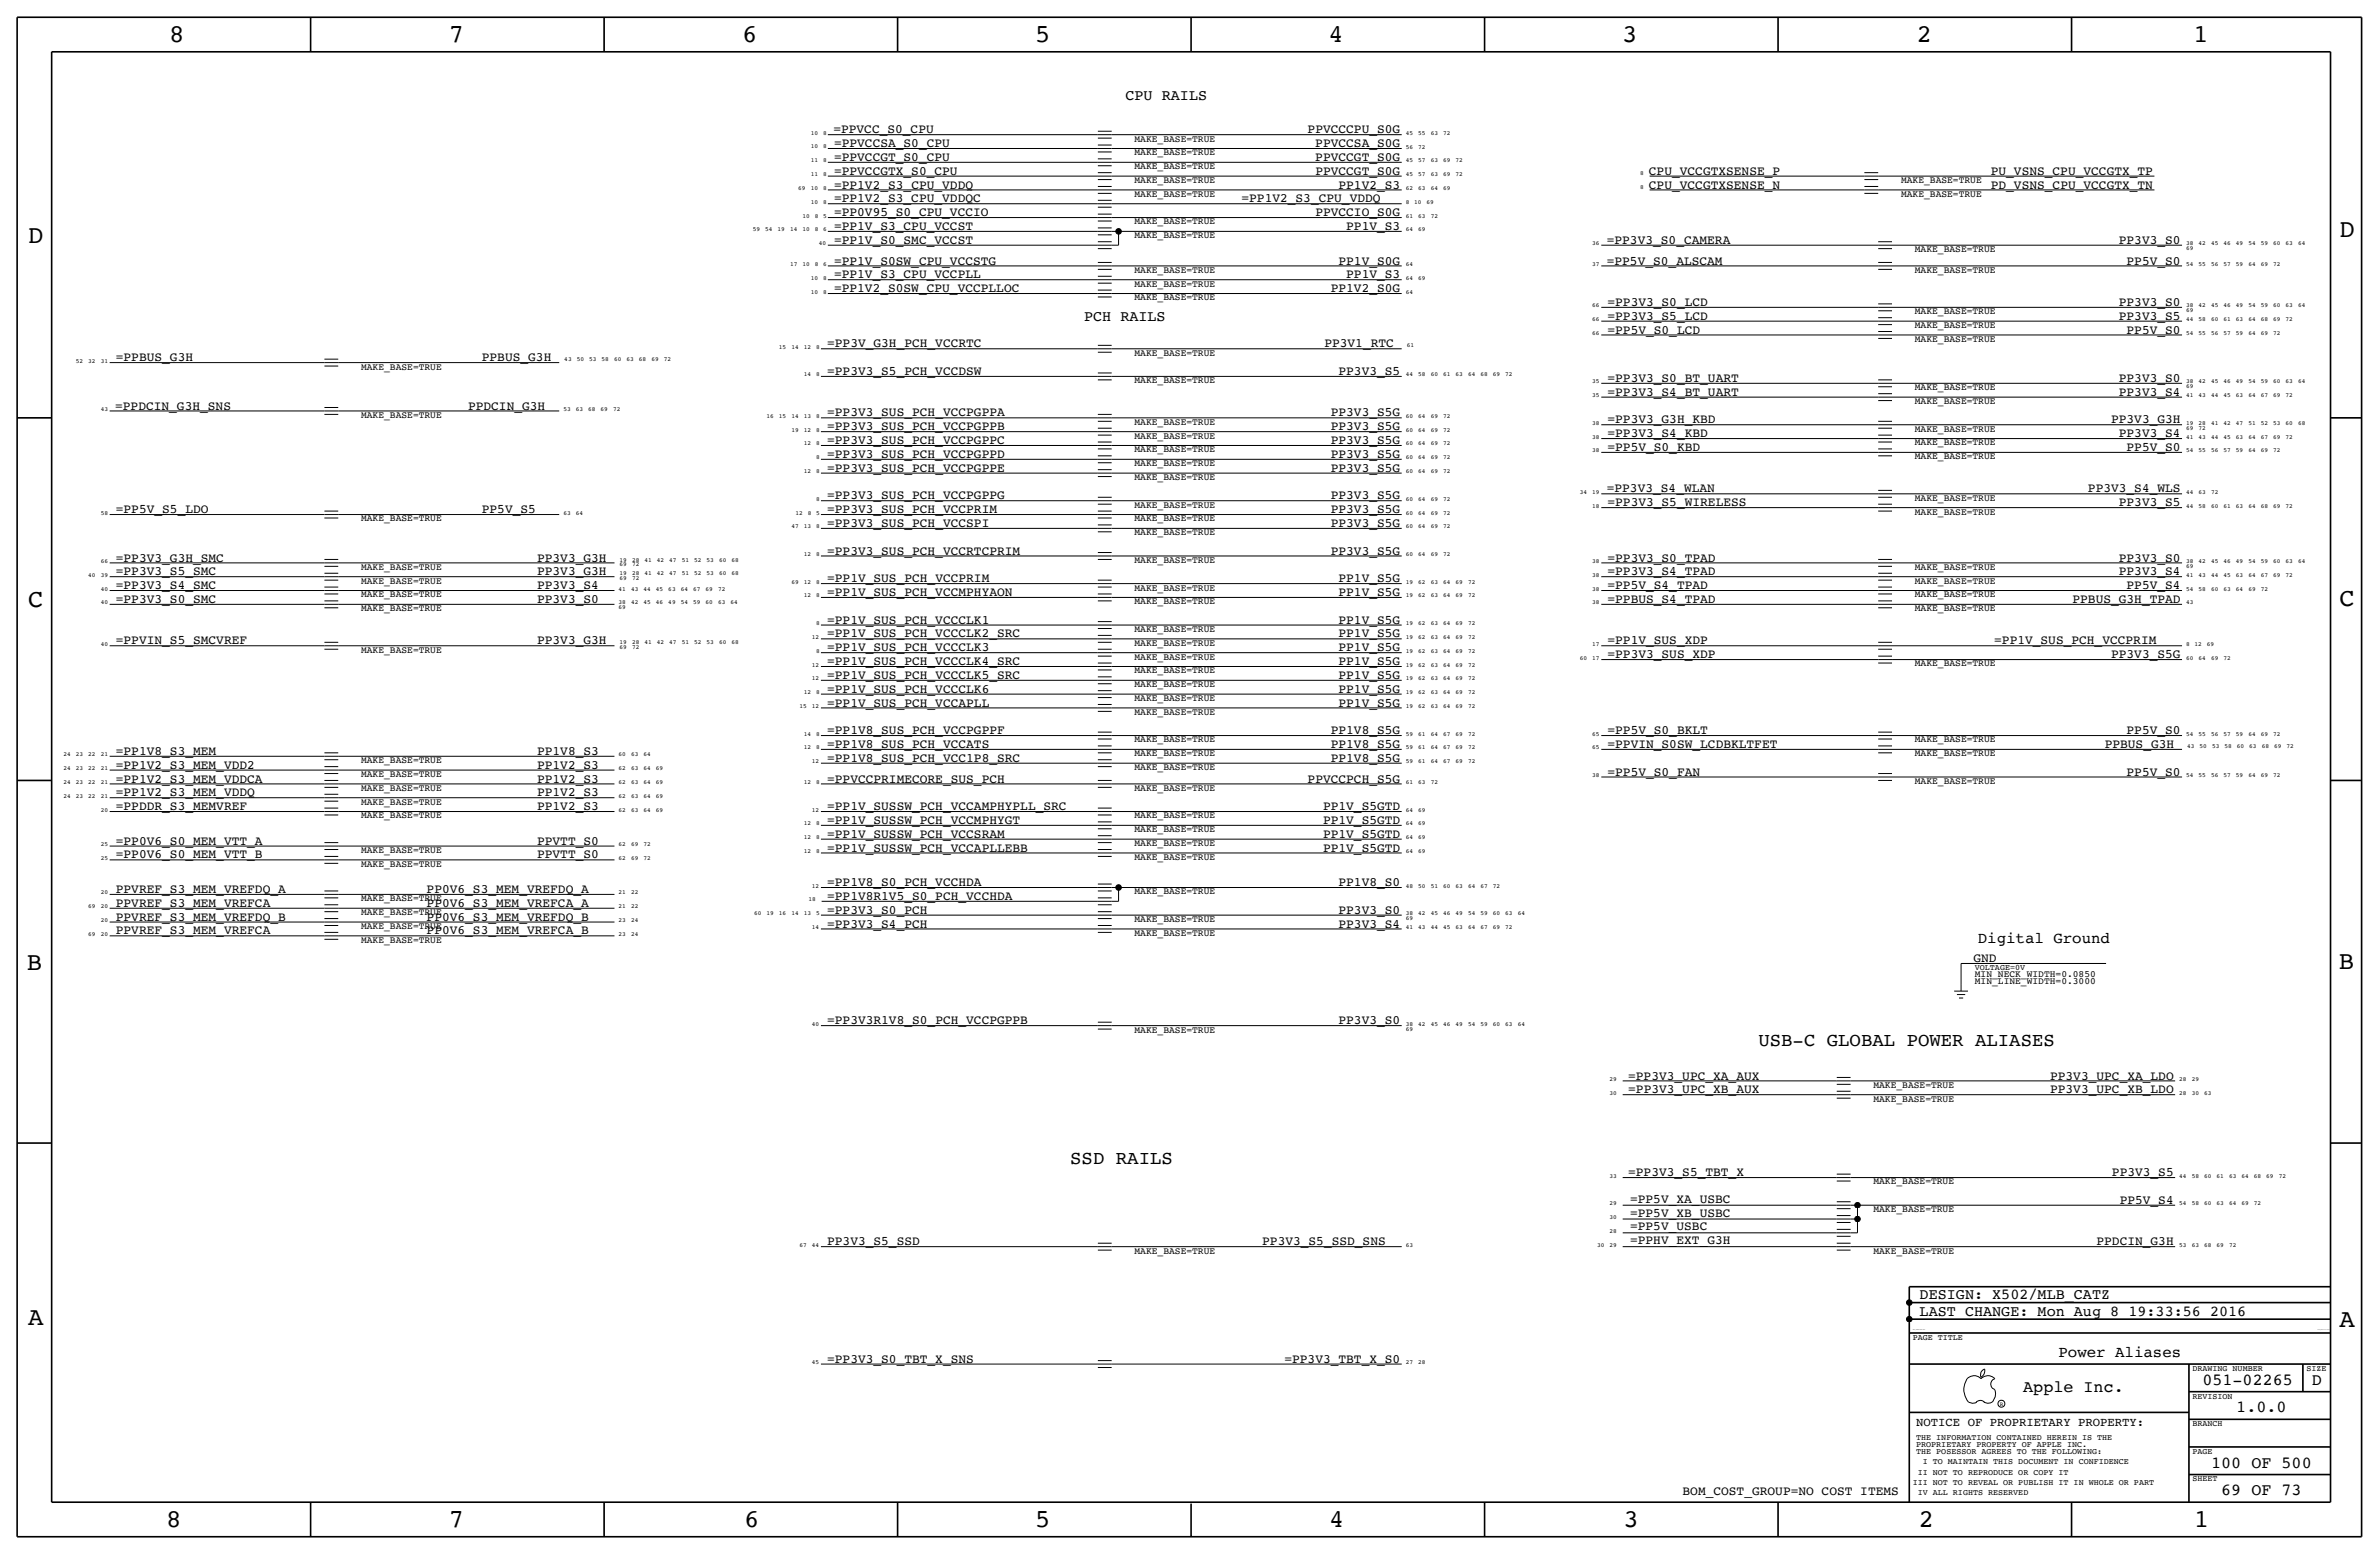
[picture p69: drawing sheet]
<svg xmlns="http://www.w3.org/2000/svg" width="875mm" height="572mm" viewBox="0 0 875 572" stroke-linecap="round" stroke-linejoin="round" font-family="sans-serif">
<defs><g id="words">
<g font-size="9.4">
<text x="62.2" y="15.5">8</text>
<text x="165.1" y="15.5">7</text>
<text x="273" y="15.5">6</text>
<text x="380.7" y="15.5">5</text>
<text x="488.7" y="15.5">4</text>
<text x="596.6" y="15.5">3</text>
<text x="705" y="15.5">2</text>
<text x="806.6" y="15.5">1</text>
<text x="10.4" y="89.4">D</text>
<text x="860.5" y="87.1">D</text>
<text x="10.4" y="223.3">C</text>
<text x="860.5" y="222.8">C</text>
<text x="9.9" y="356.6">B</text>
<text x="860.2" y="356.4">B</text>
<text x="10.4" y="487.4">A</text>
<text x="860.5" y="488.2">A</text>
<text x="61.2" y="561.6">8</text>
<text x="165.1" y="561.6">7</text>
<text x="273.8" y="561.6">6</text>
<text x="380.7" y="561.6">5</text>
<text x="488.9" y="561.6">4</text>
<text x="597.1" y="561.6">3</text>
<text x="705.8" y="561.6">2</text>
<text x="806.9" y="561.6">1</text>
</g>
<g font-size="7">
<text x="646.8" y="384.8">USB-C GLOBAL POWER ALIASES</text>
<text x="393.6" y="428">SSD RAILS</text>
</g>
<g font-size="6.2">
<text x="810.1" y="509.3">051-02265</text>
<text x="850.3" y="509.3">D</text>
<text x="744.2" y="511.8">Apple Inc.</text>
<text x="822.6" y="519.4">1.0.0</text>
<text x="813.3" y="539.8">100 OF 500</text>
<text x="817" y="549.9">69 OF 73</text>
</g>
<g font-size="5.8">
<text x="727.5" y="346.7">Digital Ground</text>
<text x="757.2" y="499.1">Power Aliases</text>
</g>
<g font-size="5.6">
<text x="414" y="36.8">CPU RAILS</text>
<text x="398.7" y="118.1">PCH RAILS</text>
<text x="706.1" y="477.8">DESIGN: X502/MLB_CATZ</text>
<text x="706.1" y="483.9">LAST CHANGE: Mon Aug 8 19:33:56 2016</text>
</g>
<g font-size="4.7">
<text x="306.5" y="49">=PPVCC_S0_CPU</text>
<text x="481" y="49">PPVCCCPU_S0G</text>
<text x="306.8" y="54.1">=PPVCCSA_S0_CPU</text>
<text x="306.8" y="59.2">=PPVCCGT_S0_CPU</text>
<text x="483.8" y="59.2">PPVCCGT_S0G</text>
<text x="483.8" y="54.1">PPVCCSA_S0G</text>
<text x="306.8" y="64.3">=PPVCCGTX_S0_CPU</text>
<text x="483.8" y="64.3">PPVCCGT_S0G</text>
<text x="606.5" y="64.3">CPU_VCCGTXSENSE_P</text>
<text x="732.2" y="64.3">PU_VSNS_CPU_VCCGTX_TP</text>
<text x="306.8" y="69.3">=PP1V2_S3_CPU_VDDQ</text>
<text x="492.3" y="69.3">PP1V2_S3</text>
<text x="606.5" y="69.3">CPU_VCCGTXSENSE_N</text>
<text x="732.2" y="69.3">PD_VSNS_CPU_VCCGTX_TN</text>
<text x="306.8" y="74.4">=PP1V2_S3_CPU_VDDQC</text>
<text x="456.6" y="74.4">=PP1V2_S3_CPU_VDDQ</text>
<text x="306.8" y="79.5">=PP0V95_S0_CPU_VCCIO</text>
<text x="483.8" y="79.5">PPVCCIO_S0G</text>
<text x="306.8" y="84.6">=PP1V_S3_CPU_VCCST</text>
<text x="306.8" y="89.7">=PP1V_S0_SMC_VCCST</text>
<text x="495.2" y="84.6">PP1V_S3</text>
<text x="591" y="89.7">=PP3V3_S0_CAMERA</text>
<text x="779.3" y="89.7">PP3V3_S0</text>
<text x="306.8" y="97.3">=PP1V_S0SW_CPU_VCCSTG</text>
<text x="492.3" y="97.3">PP1V_S0G</text>
<text x="591" y="97.3">=PP5V_S0_ALSCAM</text>
<text x="782.2" y="97.3">PP5V_S0</text>
<text x="306.8" y="102.4">=PP1V_S3_CPU_VCCPLL</text>
<text x="306.8" y="107.4">=PP1V2_S0SW_CPU_VCCPLLOC</text>
<text x="489.5" y="107.4">PP1V2_S0G</text>
<text x="495.2" y="102.4">PP1V_S3</text>
<text x="591.3" y="112.5">=PP3V3_S0_LCD</text>
<text x="779.3" y="112.5">PP3V3_S0</text>
<text x="591.3" y="117.6">=PP3V3_S5_LCD</text>
<text x="779.3" y="117.6">PP3V3_S5</text>
<text x="591.3" y="122.7">=PP5V_S0_LCD</text>
<text x="782.2" y="122.7">PP5V_S0</text>
<text x="304.2" y="127.8">=PP3V_G3H_PCH_VCCRTC</text>
<text x="487.1" y="127.8">PP3V1_RTC</text>
<text x="42.6" y="132.8">=PPBUS_G3H</text>
<text x="177.2" y="132.8">PPBUS_G3H</text>
<text x="304.2" y="137.9">=PP3V3_S5_PCH_VCCDSW</text>
<text x="492.3" y="137.9">PP3V3_S5</text>
<text x="591.3" y="140.5">=PP3V3_S0_BT_UART</text>
<text x="779.3" y="140.5">PP3V3_S0</text>
<text x="591.3" y="145.5">=PP3V3_S4_BT_UART</text>
<text x="779.3" y="145.5">PP3V3_S4</text>
<text x="42.4" y="150.6">=PPDCIN_G3H_SNS</text>
<text x="172.2" y="150.6">PPDCIN_G3H</text>
<text x="304.2" y="153.2">=PP3V3_SUS_PCH_VCCPGPPA</text>
<text x="489.5" y="153.2">PP3V3_S5G</text>
<text x="591.3" y="155.7">=PP3V3_G3H_KBD</text>
<text x="776.5" y="155.7">PP3V3_G3H</text>
<text x="304.2" y="158.2">=PP3V3_SUS_PCH_VCCPGPPB</text>
<text x="489.5" y="158.2">PP3V3_S5G</text>
<text x="591.3" y="160.8">=PP3V3_S4_KBD</text>
<text x="779.3" y="160.8">PP3V3_S4</text>
<text x="304.2" y="163.3">=PP3V3_SUS_PCH_VCCPGPPC</text>
<text x="489.5" y="163.3">PP3V3_S5G</text>
<text x="591.3" y="165.9">=PP5V_S0_KBD</text>
<text x="782.2" y="165.9">PP5V_S0</text>
<text x="304.2" y="168.4">=PP3V3_SUS_PCH_VCCPGPPD</text>
<text x="304.2" y="173.5">=PP3V3_SUS_PCH_VCCPGPPE</text>
<text x="489.5" y="168.4">PP3V3_S5G</text>
<text x="489.5" y="173.5">PP3V3_S5G</text>
<text x="304.2" y="183.6">=PP3V3_SUS_PCH_VCCPGPPG</text>
<text x="489.5" y="183.6">PP3V3_S5G</text>
<text x="591" y="181.1">=PP3V3_S4_WLAN</text>
<text x="768" y="181.1">PP3V3_S4_WLS</text>
<text x="42.6" y="188.7">=PP5V_S5_LDO</text>
<text x="177.2" y="188.7">PP5V_S5</text>
<text x="304.2" y="188.7">=PP3V3_SUS_PCH_VCCPRIM</text>
<text x="489.5" y="188.7">PP3V3_S5G</text>
<text x="591.3" y="186.2">=PP3V3_S5_WIRELESS</text>
<text x="779.3" y="186.2">PP3V3_S5</text>
<text x="304.2" y="193.8">=PP3V3_SUS_PCH_VCCSPI</text>
<text x="489.5" y="193.8">PP3V3_S5G</text>
<text x="304.2" y="204">=PP3V3_SUS_PCH_VCCRTCPRIM</text>
<text x="489.5" y="204">PP3V3_S5G</text>
<text x="42.6" y="206.5">=PP3V3_G3H_SMC</text>
<text x="197.6" y="206.5">PP3V3_G3H</text>
<text x="591.3" y="206.5">=PP3V3_S0_TPAD</text>
<text x="779.3" y="206.5">PP3V3_S0</text>
<text x="42.6" y="211.6">=PP3V3_S5_SMC</text>
<text x="197.6" y="211.6">PP3V3_G3H</text>
<text x="304.2" y="214.1">=PP1V_SUS_PCH_VCCPRIM</text>
<text x="492.3" y="214.1">PP1V_S5G</text>
<text x="591.3" y="211.6">=PP3V3_S4_TPAD</text>
<text x="779.3" y="211.6">PP3V3_S4</text>
<text x="42.6" y="221.7">=PP3V3_S0_SMC</text>
<text x="42.6" y="216.7">=PP3V3_S4_SMC</text>
<text x="197.6" y="216.7">PP3V3_S4</text>
<text x="197.6" y="221.7">PP3V3_S0</text>
<text x="304.2" y="219.2">=PP1V_SUS_PCH_VCCMPHYAON</text>
<text x="492.3" y="219.2">PP1V_S5G</text>
<text x="591.3" y="221.7">=PPBUS_S4_TPAD</text>
<text x="591.3" y="216.7">=PP5V_S4_TPAD</text>
<text x="762.3" y="221.7">PPBUS_G3H_TPAD</text>
<text x="782.2" y="216.7">PP5V_S4</text>
<text x="304.2" y="229.4">=PP1V_SUS_PCH_VCCCLK1</text>
<text x="492.3" y="229.4">PP1V_S5G</text>
<text x="42.6" y="237">=PPVIN_S5_SMCVREF</text>
<text x="197.6" y="237">PP3V3_G3H</text>
<text x="304.2" y="239.5">=PP1V_SUS_PCH_VCCCLK3</text>
<text x="304.2" y="234.4">=PP1V_SUS_PCH_VCCCLK2_SRC</text>
<text x="492.3" y="239.5">PP1V_S5G</text>
<text x="492.3" y="234.4">PP1V_S5G</text>
<text x="591.3" y="237">=PP1V_SUS_XDP</text>
<text x="733.5" y="237">=PP1V_SUS_PCH_VCCPRIM</text>
<text x="304.2" y="244.6">=PP1V_SUS_PCH_VCCCLK4_SRC</text>
<text x="492.3" y="244.6">PP1V_S5G</text>
<text x="591.3" y="242.1">=PP3V3_SUS_XDP</text>
<text x="776.5" y="242.1">PP3V3_S5G</text>
<text x="304.2" y="249.7">=PP1V_SUS_PCH_VCCCLK5_SRC</text>
<text x="492.3" y="249.7">PP1V_S5G</text>
<text x="304.2" y="254.8">=PP1V_SUS_PCH_VCCCLK6</text>
<text x="492.3" y="254.8">PP1V_S5G</text>
<text x="304.2" y="259.8">=PP1V_SUS_PCH_VCCAPLL</text>
<text x="492.3" y="259.8">PP1V_S5G</text>
<text x="304.2" y="275.1">=PP1V8_SUS_PCH_VCCATS</text>
<text x="304.2" y="270">=PP1V8_SUS_PCH_VCCPGPPF</text>
<text x="489.5" y="270">PP1V8_S5G</text>
<text x="489.5" y="275.1">PP1V8_S5G</text>
<text x="591.3" y="270">=PP5V_S0_BKLT</text>
<text x="591.3" y="275.1">=PPVIN_S0SW_LCDBKLTFET</text>
<text x="774.1" y="275.1">PPBUS_G3H</text>
<text x="782.2" y="270">PP5V_S0</text>
<text x="42.6" y="277.6">=PP1V8_S3_MEM</text>
<text x="197.6" y="277.6">PP1V8_S3</text>
<text x="304.2" y="280.2">=PP1V8_SUS_PCH_VCC1P8_SRC</text>
<text x="489.5" y="280.2">PP1V8_S5G</text>
<text x="42.6" y="287.8">=PP1V2_S3_MEM_VDDCA</text>
<text x="42.6" y="282.7">=PP1V2_S3_MEM_VDD2</text>
<text x="197.6" y="282.7">PP1V2_S3</text>
<text x="197.6" y="287.8">PP1V2_S3</text>
<text x="304.2" y="287.8">=PPVCCPRIMECORE_SUS_PCH</text>
<text x="481" y="287.8">PPVCCPCH_S5G</text>
<text x="591.3" y="285.2">=PP5V_S0_FAN</text>
<text x="782.2" y="285.2">PP5V_S0</text>
<text x="42.6" y="292.9">=PP1V2_S3_MEM_VDDQ</text>
<text x="197.6" y="292.9">PP1V2_S3</text>
<text x="42.6" y="297.9">=PPDDR_S3_MEMVREF</text>
<text x="197.6" y="297.9">PP1V2_S3</text>
<text x="304.2" y="297.9">=PP1V_SUSSW_PCH_VCCAMPHYPLL_SRC</text>
<text x="486.6" y="297.9">PP1V_S5GTD</text>
<text x="304.2" y="303">=PP1V_SUSSW_PCH_VCCMPHYGT</text>
<text x="486.6" y="303">PP1V_S5GTD</text>
<text x="42.6" y="310.6">=PP0V6_S0_MEM_VTT_A</text>
<text x="197.6" y="310.6">PPVTT_S0</text>
<text x="304.2" y="308.1">=PP1V_SUSSW_PCH_VCCSRAM</text>
<text x="486.6" y="308.1">PP1V_S5GTD</text>
<text x="42.6" y="315.7">=PP0V6_S0_MEM_VTT_B</text>
<text x="197.6" y="315.7">PPVTT_S0</text>
<text x="304.2" y="313.2">=PP1V_SUSSW_PCH_VCCAPLLEBB</text>
<text x="486.6" y="313.2">PP1V_S5GTD</text>
<text x="42.6" y="328.4">PPVREF_S3_MEM_VREFDQ_A</text>
<text x="156.9" y="328.4">PP0V6_S3_MEM_VREFDQ_A</text>
<text x="304.2" y="325.9">=PP1V8_S0_PCH_VCCHDA</text>
<text x="492.3" y="325.9">PP1V8_S0</text>
<text x="42.6" y="333.5">PPVREF_S3_MEM_VREFCA</text>
<text x="156.9" y="333.5">PP0V6_S3_MEM_VREFCA_A</text>
<text x="304.2" y="331">=PP1V8R1V5_S0_PCH_VCCHDA</text>
<text x="42.6" y="338.6">PPVREF_S3_MEM_VREFDQ_B</text>
<text x="156.9" y="338.6">PP0V6_S3_MEM_VREFDQ_B</text>
<text x="304.2" y="341.1">=PP3V3_S4_PCH</text>
<text x="304.2" y="336">=PP3V3_S0_PCH</text>
<text x="492.3" y="336">PP3V3_S0</text>
<text x="492.3" y="341.1">PP3V3_S4</text>
<text x="42.6" y="343.7">PPVREF_S3_MEM_VREFCA</text>
<text x="156.9" y="343.7">PP0V6_S3_MEM_VREFCA_B</text>
<text x="725.9" y="353.8">GND</text>
<text x="304.2" y="376.7">=PP3V3R1V8_S0_PCH_VCCPGPPB</text>
<text x="492.3" y="376.7">PP3V3_S0</text>
<text x="598.9" y="397">=PP3V3_UPC_XA_AUX</text>
<text x="754.1" y="397">PP3V3_UPC_XA_LDO</text>
<text x="598.9" y="402.1">=PP3V3_UPC_XB_AUX</text>
<text x="754.1" y="402.1">PP3V3_UPC_XB_LDO</text>
<text x="598.9" y="432.6">=PP3V3_S5_TBT_X</text>
<text x="776.8" y="432.6">PP3V3_S5</text>
<text x="599.6" y="442.4">=PP5V_XA_USBC</text>
<text x="779.6" y="442.7">PP5V_S4</text>
<text x="599.6" y="447.4">=PP5V_XB_USBC</text>
<text x="599.6" y="452.5">=PP5V_USBC</text>
<text x="304.2" y="458">PP3V3_S5_SSD</text>
<text x="464.3" y="458">PP3V3_S5_SSD_SNS</text>
<text x="599.6" y="457.6">=PPHV_EXT_G3H</text>
<text x="771.1" y="458">PPDCIN_G3H</text>
<text x="304.2" y="501.1">=PP3V3_S0_TBT_X_SNS</text>
<text x="472.4" y="501.1">=PP3V3_TBT_X_S0</text>
<text x="618.9" y="549.9">BOM_COST_GROUP=NO COST ITEMS</text>
</g>
<text font-size="4.5" x="704.8" y="524.5">NOTICE OF PROPRIETARY PROPERTY:</text>
<g font-size="3.5">
<text x="417.3" y="52.1">MAKE_BASE=TRUE</text>
<text x="417.3" y="57.2">MAKE_BASE=TRUE</text>
<text x="417.3" y="62.2">MAKE_BASE=TRUE</text>
<text x="417.3" y="67.3">MAKE_BASE=TRUE</text>
<text x="699.2" y="67.3">MAKE_BASE=TRUE</text>
<text x="417.3" y="72.4">MAKE_BASE=TRUE</text>
<text x="699.2" y="72.4">MAKE_BASE=TRUE</text>
<text x="417.3" y="82.6">MAKE_BASE=TRUE</text>
<text x="417.3" y="87.6">MAKE_BASE=TRUE</text>
<text x="704.3" y="92.7">MAKE_BASE=TRUE</text>
<text x="417.3" y="100.3">MAKE_BASE=TRUE</text>
<text x="704.3" y="100.3">MAKE_BASE=TRUE</text>
<text x="417.3" y="105.4">MAKE_BASE=TRUE</text>
<text x="417.3" y="110.5">MAKE_BASE=TRUE</text>
<text x="704.3" y="115.6">MAKE_BASE=TRUE</text>
<text x="704.3" y="125.7">MAKE_BASE=TRUE</text>
<text x="704.3" y="120.7">MAKE_BASE=TRUE</text>
<text x="417.3" y="130.8">MAKE_BASE=TRUE</text>
<text x="132.8" y="135.9">MAKE_BASE=TRUE</text>
<text x="417.3" y="141">MAKE_BASE=TRUE</text>
<text x="704.3" y="143.5">MAKE_BASE=TRUE</text>
<text x="704.3" y="148.6">MAKE_BASE=TRUE</text>
<text x="132.8" y="153.7">MAKE_BASE=TRUE</text>
<text x="417.3" y="156.2">MAKE_BASE=TRUE</text>
<text x="417.3" y="161.3">MAKE_BASE=TRUE</text>
<text x="704.3" y="158.8">MAKE_BASE=TRUE</text>
<text x="417.3" y="166.4">MAKE_BASE=TRUE</text>
<text x="704.3" y="163.8">MAKE_BASE=TRUE</text>
<text x="417.3" y="171.5">MAKE_BASE=TRUE</text>
<text x="704.3" y="168.9">MAKE_BASE=TRUE</text>
<text x="417.3" y="176.5">MAKE_BASE=TRUE</text>
<text x="704.3" y="184.2">MAKE_BASE=TRUE</text>
<text x="132.8" y="191.8">MAKE_BASE=TRUE</text>
<text x="417.3" y="191.8">MAKE_BASE=TRUE</text>
<text x="417.3" y="186.7">MAKE_BASE=TRUE</text>
<text x="704.3" y="189.2">MAKE_BASE=TRUE</text>
<text x="417.3" y="196.9">MAKE_BASE=TRUE</text>
<text x="132.8" y="209.6">MAKE_BASE=TRUE</text>
<text x="417.3" y="207">MAKE_BASE=TRUE</text>
<text x="704.3" y="209.6">MAKE_BASE=TRUE</text>
<text x="132.8" y="214.6">MAKE_BASE=TRUE</text>
<text x="704.3" y="214.6">MAKE_BASE=TRUE</text>
<text x="132.8" y="219.7">MAKE_BASE=TRUE</text>
<text x="417.3" y="217.2">MAKE_BASE=TRUE</text>
<text x="704.3" y="219.7">MAKE_BASE=TRUE</text>
<text x="132.8" y="224.8">MAKE_BASE=TRUE</text>
<text x="417.3" y="222.3">MAKE_BASE=TRUE</text>
<text x="704.3" y="224.8">MAKE_BASE=TRUE</text>
<text x="417.3" y="232.4">MAKE_BASE=TRUE</text>
<text x="417.3" y="237.5">MAKE_BASE=TRUE</text>
<text x="132.8" y="240">MAKE_BASE=TRUE</text>
<text x="417.3" y="242.6">MAKE_BASE=TRUE</text>
<text x="704.3" y="245.1">MAKE_BASE=TRUE</text>
<text x="417.3" y="247.7">MAKE_BASE=TRUE</text>
<text x="417.3" y="257.8">MAKE_BASE=TRUE</text>
<text x="417.3" y="252.7">MAKE_BASE=TRUE</text>
<text x="417.3" y="262.9">MAKE_BASE=TRUE</text>
<text x="417.3" y="273.1">MAKE_BASE=TRUE</text>
<text x="704.3" y="273.1">MAKE_BASE=TRUE</text>
<text x="132.8" y="280.7">MAKE_BASE=TRUE</text>
<text x="417.3" y="278.1">MAKE_BASE=TRUE</text>
<text x="704.3" y="278.1">MAKE_BASE=TRUE</text>
<text x="132.8" y="285.8">MAKE_BASE=TRUE</text>
<text x="417.3" y="283.2">MAKE_BASE=TRUE</text>
<text x="132.8" y="290.8">MAKE_BASE=TRUE</text>
<text x="417.3" y="290.8">MAKE_BASE=TRUE</text>
<text x="704.3" y="288.3">MAKE_BASE=TRUE</text>
<text x="132.8" y="295.9">MAKE_BASE=TRUE</text>
<text x="132.8" y="301">MAKE_BASE=TRUE</text>
<text x="417.3" y="301">MAKE_BASE=TRUE</text>
<text x="417.3" y="311.2">MAKE_BASE=TRUE</text>
<text x="417.3" y="306.1">MAKE_BASE=TRUE</text>
<text x="132.8" y="313.7">MAKE_BASE=TRUE</text>
<text x="417.3" y="316.2">MAKE_BASE=TRUE</text>
<text x="132.8" y="318.8">MAKE_BASE=TRUE</text>
<text x="417.3" y="328.9">MAKE_BASE=TRUE</text>
<text x="132.8" y="331.5">MAKE_BASE=TRUE</text>
<text x="132.8" y="341.6">MAKE_BASE=TRUE</text>
<text x="132.8" y="336.6">MAKE_BASE=TRUE</text>
<text x="417.3" y="339.1">MAKE_BASE=TRUE</text>
<text x="132.8" y="346.7">MAKE_BASE=TRUE</text>
<text x="417.3" y="344.2">MAKE_BASE=TRUE</text>
<text x="726.4" y="359.4">MIN_NECK_WIDTH=0.0850</text>
<text x="726.4" y="362">MIN_LINE_WIDTH=0.3000</text>
<text x="417.3" y="379.7">MAKE_BASE=TRUE</text>
<text x="689.1" y="400.1">MAKE_BASE=TRUE</text>
<text x="689.1" y="405.1">MAKE_BASE=TRUE</text>
<text x="689.1" y="435.6">MAKE_BASE=TRUE</text>
<text x="689.1" y="445.8">MAKE_BASE=TRUE</text>
<text x="417.3" y="461">MAKE_BASE=TRUE</text>
<text x="689.1" y="461">MAKE_BASE=TRUE</text>
</g>
<g font-size="3.1">
<text x="726.4" y="356.9">VOLTAGE=0V</text>
<text x="703.5" y="492.8">PAGE TITLE</text>
<text x="806.4" y="504.2">DRAWING NUMBER</text>
<text x="848.3" y="504.2">SIZE</text>
<text x="806.4" y="514.3">REVISION</text>
<text x="806.4" y="524.5">BRANCH</text>
<text x="704.8" y="532.1">PROPRIETARY PROPERTY OF APPLE INC.</text>
<text x="704.8" y="529.6">THE INFORMATION CONTAINED HEREIN IS THE</text>
<text x="704.8" y="534.7">THE POSESSOR AGREES TO THE FOLLOWING:</text>
<text x="707.2" y="538.5">I TO MAINTAIN THIS DOCUMENT IN CONFIDENCE</text>
<text x="806.4" y="534.7">PAGE</text>
<text x="705.4" y="542.3">II NOT TO REPRODUCE OR COPY IT</text>
<text x="806.4" y="544.8">SHEET</text>
<text x="703.5" y="546.1">III NOT TO REVEAL OR PUBLISH IT IN WHOLE OR PART</text>
<text x="705.4" y="549.9">IV ALL RIGHTS RESERVED</text>
</g>
<g font-size="2.3">
<text x="298.2" y="49.5">10</text>
<text x="302.8" y="49.5">8</text>
<text x="517.1" y="49.5">45</text>
<text x="521.7" y="49.5">55</text>
<text x="526.2" y="49.5">63</text>
<text x="530.8" y="49.5">72</text>
<text x="298.2" y="54.6">10</text>
<text x="298.2" y="59.7">11</text>
<text x="302.8" y="54.6">8</text>
<text x="302.8" y="59.7">8</text>
<text x="517.1" y="59.7">45</text>
<text x="517.1" y="54.6">56</text>
<text x="521.7" y="59.7">57</text>
<text x="521.7" y="54.6">72</text>
<text x="526.2" y="59.7">63</text>
<text x="530.8" y="59.7">69</text>
<text x="535.4" y="59.7">72</text>
<text x="298.2" y="64.8">11</text>
<text x="302.8" y="64.8">8</text>
<text x="517.1" y="64.8">45</text>
<text x="521.7" y="64.8">57</text>
<text x="526.2" y="64.8">63</text>
<text x="530.8" y="64.8">69</text>
<text x="535.4" y="64.8">72</text>
<text x="603.2" y="64.3">8</text>
<text x="293.6" y="69.8">69</text>
<text x="298.2" y="69.8">10</text>
<text x="302.8" y="69.8">8</text>
<text x="517.1" y="69.9">62</text>
<text x="521.7" y="69.9">63</text>
<text x="526.2" y="69.9">64</text>
<text x="530.8" y="69.9">69</text>
<text x="603.2" y="69.3">8</text>
<text x="298.2" y="74.9">10</text>
<text x="302.8" y="74.9">8</text>
<text x="517.1" y="74.9">8</text>
<text x="520.1" y="74.9">10</text>
<text x="524.7" y="74.9">69</text>
<text x="295.1" y="80">10</text>
<text x="299.7" y="80">8</text>
<text x="302.8" y="80">5</text>
<text x="517.1" y="80">61</text>
<text x="521.7" y="80">63</text>
<text x="526.2" y="80">72</text>
<text x="276.9" y="85.1">59</text>
<text x="281.4" y="85.1">54</text>
<text x="286" y="85.1">19</text>
<text x="290.6" y="85.1">14</text>
<text x="295.1" y="85.1">10</text>
<text x="299.7" y="85.1">8</text>
<text x="302.8" y="85.1">6</text>
<text x="517.1" y="85.1">64</text>
<text x="521.7" y="85.1">69</text>
<text x="301.2" y="90.2">40</text>
<text x="585.7" y="90.2">36</text>
<text x="804.1" y="92">69</text>
<text x="804.1" y="90.2">38</text>
<text x="808.7" y="90.2">42</text>
<text x="813.3" y="90.2">45</text>
<text x="817.8" y="90.2">46</text>
<text x="822.4" y="90.2">49</text>
<text x="827" y="90.2">54</text>
<text x="831.5" y="90.2">59</text>
<text x="836.1" y="90.2">60</text>
<text x="840.7" y="90.2">63</text>
<text x="845.3" y="90.2">64</text>
<text x="290.6" y="97.8">17</text>
<text x="295.1" y="97.8">10</text>
<text x="299.7" y="97.8">8</text>
<text x="302.8" y="97.8">6</text>
<text x="517.1" y="97.8">64</text>
<text x="585.7" y="97.8">37</text>
<text x="804.1" y="97.8">54</text>
<text x="808.7" y="97.8">55</text>
<text x="813.3" y="97.8">56</text>
<text x="817.8" y="97.8">57</text>
<text x="822.4" y="97.8">59</text>
<text x="827" y="97.8">64</text>
<text x="831.5" y="97.8">69</text>
<text x="836.1" y="97.8">72</text>
<text x="298.2" y="102.9">10</text>
<text x="298.2" y="108">10</text>
<text x="302.8" y="102.9">8</text>
<text x="302.8" y="108">8</text>
<text x="517.1" y="102.9">64</text>
<text x="517.1" y="108">64</text>
<text x="521.7" y="102.9">69</text>
<text x="585.7" y="113">66</text>
<text x="804.1" y="113">38</text>
<text x="808.7" y="113">42</text>
<text x="813.3" y="113">45</text>
<text x="817.8" y="113">46</text>
<text x="822.4" y="113">49</text>
<text x="827" y="113">54</text>
<text x="831.5" y="113">59</text>
<text x="836.1" y="113">60</text>
<text x="840.7" y="113">63</text>
<text x="845.3" y="113">64</text>
<text x="585.7" y="118.1">66</text>
<text x="804.1" y="118.1">44</text>
<text x="804.1" y="114.9">69</text>
<text x="808.7" y="118.1">58</text>
<text x="813.3" y="118.1">60</text>
<text x="817.8" y="118.1">61</text>
<text x="822.4" y="118.1">63</text>
<text x="827" y="118.1">64</text>
<text x="831.5" y="118.1">68</text>
<text x="836.1" y="118.1">69</text>
<text x="840.7" y="118.1">72</text>
<text x="585.7" y="123.2">66</text>
<text x="804.1" y="123.2">54</text>
<text x="808.7" y="123.2">55</text>
<text x="813.3" y="123.2">56</text>
<text x="817.8" y="123.2">57</text>
<text x="822.4" y="123.2">59</text>
<text x="827" y="123.2">64</text>
<text x="831.5" y="123.2">69</text>
<text x="836.1" y="123.2">72</text>
<text x="286.5" y="128.3">15</text>
<text x="291.1" y="128.3">14</text>
<text x="295.7" y="128.3">12</text>
<text x="300.2" y="128.3">8</text>
<text x="517.5" y="127.8">61</text>
<text x="27.9" y="133.3">52</text>
<text x="32.5" y="133.3">32</text>
<text x="37" y="133.3">31</text>
<text x="207.6" y="132.8">43</text>
<text x="212.1" y="132.8">50</text>
<text x="216.7" y="132.8">53</text>
<text x="221.3" y="132.8">58</text>
<text x="225.9" y="132.8">60</text>
<text x="230.4" y="132.8">63</text>
<text x="235" y="132.8">68</text>
<text x="239.6" y="132.8">69</text>
<text x="244.1" y="132.8">72</text>
<text x="295.7" y="138.4">14</text>
<text x="300.2" y="138.4">8</text>
<text x="517.1" y="138.4">44</text>
<text x="521.7" y="138.4">58</text>
<text x="526.2" y="138.4">60</text>
<text x="530.8" y="138.4">61</text>
<text x="535.4" y="138.4">63</text>
<text x="540" y="138.4">64</text>
<text x="544.5" y="138.4">68</text>
<text x="549.1" y="138.4">69</text>
<text x="553.7" y="138.4">72</text>
<text x="585.7" y="141">35</text>
<text x="804.1" y="142.8">69</text>
<text x="804.1" y="141">38</text>
<text x="808.7" y="141">42</text>
<text x="813.3" y="141">45</text>
<text x="817.8" y="141">46</text>
<text x="822.4" y="141">49</text>
<text x="827" y="141">54</text>
<text x="831.5" y="141">59</text>
<text x="836.1" y="141">60</text>
<text x="840.7" y="141">63</text>
<text x="845.3" y="141">64</text>
<text x="585.7" y="146">35</text>
<text x="804.1" y="146">41</text>
<text x="808.7" y="146">43</text>
<text x="813.3" y="146">44</text>
<text x="817.8" y="146">45</text>
<text x="822.4" y="146">63</text>
<text x="827" y="146">64</text>
<text x="831.5" y="146">67</text>
<text x="836.1" y="146">69</text>
<text x="840.7" y="146">72</text>
<text x="37" y="151.1">43</text>
<text x="207.2" y="151.1">53</text>
<text x="211.8" y="151.1">63</text>
<text x="216.4" y="151.1">68</text>
<text x="220.9" y="151.1">69</text>
<text x="225.5" y="151.1">72</text>
<text x="281.9" y="153.7">16</text>
<text x="286.5" y="153.7">15</text>
<text x="291.1" y="153.7">14</text>
<text x="295.7" y="153.7">13</text>
<text x="300.2" y="153.7">8</text>
<text x="517.1" y="153.7">60</text>
<text x="521.7" y="153.7">64</text>
<text x="526.2" y="153.7">69</text>
<text x="530.8" y="153.7">72</text>
<text x="291.1" y="158.8">19</text>
<text x="295.7" y="158.8">12</text>
<text x="300.2" y="158.8">8</text>
<text x="517.1" y="158.8">60</text>
<text x="521.7" y="158.8">64</text>
<text x="526.2" y="158.8">69</text>
<text x="530.8" y="158.8">72</text>
<text x="585.7" y="161.3">38</text>
<text x="585.7" y="156.2">38</text>
<text x="804.1" y="161.3">41</text>
<text x="804.1" y="158">69</text>
<text x="804.1" y="156.2">19</text>
<text x="808.7" y="158">72</text>
<text x="808.7" y="156.2">28</text>
<text x="808.7" y="161.3">43</text>
<text x="813.3" y="161.3">44</text>
<text x="813.3" y="156.2">41</text>
<text x="817.8" y="156.2">42</text>
<text x="817.8" y="161.3">45</text>
<text x="822.4" y="161.3">63</text>
<text x="822.4" y="156.2">47</text>
<text x="827" y="156.2">51</text>
<text x="827" y="161.3">64</text>
<text x="831.5" y="161.3">67</text>
<text x="831.5" y="156.2">52</text>
<text x="836.1" y="156.2">53</text>
<text x="836.1" y="161.3">69</text>
<text x="840.7" y="161.3">72</text>
<text x="840.7" y="156.2">60</text>
<text x="845.3" y="156.2">68</text>
<text x="295.7" y="163.8">12</text>
<text x="300.2" y="163.8">8</text>
<text x="517.1" y="163.8">60</text>
<text x="521.7" y="163.8">64</text>
<text x="526.2" y="163.8">69</text>
<text x="530.8" y="163.8">72</text>
<text x="585.7" y="166.4">38</text>
<text x="804.1" y="166.4">54</text>
<text x="808.7" y="166.4">55</text>
<text x="813.3" y="166.4">56</text>
<text x="817.8" y="166.4">57</text>
<text x="822.4" y="166.4">59</text>
<text x="827" y="166.4">64</text>
<text x="831.5" y="166.4">69</text>
<text x="836.1" y="166.4">72</text>
<text x="295.7" y="174">12</text>
<text x="300.2" y="174">8</text>
<text x="300.2" y="168.9">8</text>
<text x="517.1" y="168.9">60</text>
<text x="517.1" y="174">60</text>
<text x="521.7" y="168.9">64</text>
<text x="521.7" y="174">64</text>
<text x="526.2" y="168.9">69</text>
<text x="526.2" y="174">69</text>
<text x="530.8" y="168.9">72</text>
<text x="530.8" y="174">72</text>
<text x="300.2" y="184.2">8</text>
<text x="517.1" y="184.2">60</text>
<text x="521.7" y="184.2">64</text>
<text x="526.2" y="184.2">69</text>
<text x="530.8" y="184.2">72</text>
<text x="581.1" y="181.6">34</text>
<text x="585.7" y="181.6">19</text>
<text x="804.1" y="181.6">44</text>
<text x="808.7" y="181.6">63</text>
<text x="813.3" y="181.6">72</text>
<text x="37" y="189.2">58</text>
<text x="207.2" y="189.2">63</text>
<text x="211.8" y="189.2">64</text>
<text x="292.6" y="189.2">12</text>
<text x="297.2" y="189.2">8</text>
<text x="300.2" y="189.2">5</text>
<text x="517.1" y="189.2">60</text>
<text x="521.7" y="189.2">64</text>
<text x="526.2" y="189.2">69</text>
<text x="530.8" y="189.2">72</text>
<text x="585.7" y="186.7">18</text>
<text x="804.1" y="186.7">44</text>
<text x="808.7" y="186.7">58</text>
<text x="813.3" y="186.7">60</text>
<text x="817.8" y="186.7">61</text>
<text x="822.4" y="186.7">63</text>
<text x="827" y="186.7">64</text>
<text x="831.5" y="186.7">68</text>
<text x="836.1" y="186.7">69</text>
<text x="840.7" y="186.7">72</text>
<text x="291.1" y="194.3">47</text>
<text x="295.7" y="194.3">13</text>
<text x="300.2" y="194.3">8</text>
<text x="517.1" y="194.3">60</text>
<text x="521.7" y="194.3">64</text>
<text x="526.2" y="194.3">69</text>
<text x="530.8" y="194.3">72</text>
<text x="37" y="207">66</text>
<text x="227.9" y="208.3">69</text>
<text x="227.9" y="206.5">19</text>
<text x="232.5" y="208.3">72</text>
<text x="232.5" y="206.5">28</text>
<text x="237" y="206.5">41</text>
<text x="241.6" y="206.5">42</text>
<text x="246.2" y="206.5">47</text>
<text x="250.7" y="206.5">51</text>
<text x="255.3" y="206.5">52</text>
<text x="259.9" y="206.5">53</text>
<text x="264.5" y="206.5">60</text>
<text x="269" y="206.5">68</text>
<text x="295.7" y="204.5">12</text>
<text x="300.2" y="204.5">8</text>
<text x="517.1" y="204.5">60</text>
<text x="521.7" y="204.5">64</text>
<text x="526.2" y="204.5">69</text>
<text x="530.8" y="204.5">72</text>
<text x="585.7" y="207">38</text>
<text x="804.1" y="208.8">69</text>
<text x="804.1" y="207">38</text>
<text x="808.7" y="207">42</text>
<text x="813.3" y="207">45</text>
<text x="817.8" y="207">46</text>
<text x="822.4" y="207">49</text>
<text x="827" y="207">54</text>
<text x="831.5" y="207">59</text>
<text x="836.1" y="207">60</text>
<text x="840.7" y="207">63</text>
<text x="845.3" y="207">64</text>
<text x="32.5" y="212.1">40</text>
<text x="37" y="212.1">39</text>
<text x="227.9" y="213.4">69</text>
<text x="227.9" y="211.6">19</text>
<text x="232.5" y="213.4">72</text>
<text x="232.5" y="211.6">28</text>
<text x="237" y="211.6">41</text>
<text x="241.6" y="211.6">42</text>
<text x="246.2" y="211.6">47</text>
<text x="250.7" y="211.6">51</text>
<text x="255.3" y="211.6">52</text>
<text x="259.9" y="211.6">53</text>
<text x="264.5" y="211.6">60</text>
<text x="269" y="211.6">68</text>
<text x="291.1" y="214.6">69</text>
<text x="295.7" y="214.6">12</text>
<text x="300.2" y="214.6">8</text>
<text x="517.1" y="214.6">19</text>
<text x="521.7" y="214.6">62</text>
<text x="526.2" y="214.6">63</text>
<text x="530.8" y="214.6">64</text>
<text x="535.4" y="214.6">69</text>
<text x="540" y="214.6">72</text>
<text x="585.7" y="212.1">38</text>
<text x="804.1" y="212.1">41</text>
<text x="808.7" y="212.1">43</text>
<text x="813.3" y="212.1">44</text>
<text x="817.8" y="212.1">45</text>
<text x="822.4" y="212.1">63</text>
<text x="827" y="212.1">64</text>
<text x="831.5" y="212.1">67</text>
<text x="836.1" y="212.1">69</text>
<text x="840.7" y="212.1">72</text>
<text x="37" y="217.2">40</text>
<text x="227.5" y="217.2">41</text>
<text x="232.1" y="217.2">43</text>
<text x="236.7" y="217.2">44</text>
<text x="241.2" y="217.2">45</text>
<text x="245.8" y="217.2">63</text>
<text x="250.4" y="217.2">64</text>
<text x="255" y="217.2">67</text>
<text x="259.5" y="217.2">69</text>
<text x="264.1" y="217.2">72</text>
<text x="295.7" y="219.7">12</text>
<text x="300.2" y="219.7">8</text>
<text x="517.1" y="219.7">19</text>
<text x="521.7" y="219.7">62</text>
<text x="526.2" y="219.7">63</text>
<text x="530.8" y="219.7">64</text>
<text x="535.4" y="219.7">69</text>
<text x="540" y="219.7">72</text>
<text x="585.7" y="217.2">38</text>
<text x="804.1" y="217.2">54</text>
<text x="808.7" y="217.2">58</text>
<text x="813.3" y="217.2">60</text>
<text x="817.8" y="217.2">63</text>
<text x="822.4" y="217.2">64</text>
<text x="827" y="217.2">69</text>
<text x="831.5" y="217.2">72</text>
<text x="37" y="222.2">40</text>
<text x="227.5" y="224.1">69</text>
<text x="227.5" y="222.2">38</text>
<text x="232.1" y="222.2">42</text>
<text x="236.7" y="222.2">45</text>
<text x="241.2" y="222.2">46</text>
<text x="245.8" y="222.2">49</text>
<text x="250.4" y="222.2">54</text>
<text x="255" y="222.2">59</text>
<text x="259.5" y="222.2">60</text>
<text x="264.1" y="222.2">63</text>
<text x="268.7" y="222.2">64</text>
<text x="585.7" y="222.2">38</text>
<text x="804.1" y="222.2">43</text>
<text x="300.2" y="229.9">8</text>
<text x="517.1" y="229.9">19</text>
<text x="521.7" y="229.9">62</text>
<text x="526.2" y="229.9">63</text>
<text x="530.8" y="229.9">64</text>
<text x="535.4" y="229.9">69</text>
<text x="540" y="229.9">72</text>
<text x="37" y="237.5">40</text>
<text x="227.9" y="238.8">69</text>
<text x="227.9" y="237">19</text>
<text x="232.5" y="238.8">72</text>
<text x="232.5" y="237">28</text>
<text x="237" y="237">41</text>
<text x="241.6" y="237">42</text>
<text x="246.2" y="237">47</text>
<text x="250.7" y="237">51</text>
<text x="255.3" y="237">52</text>
<text x="259.9" y="237">53</text>
<text x="264.5" y="237">60</text>
<text x="269" y="237">68</text>
<text x="298.7" y="235">12</text>
<text x="517.1" y="235">19</text>
<text x="521.7" y="235">62</text>
<text x="526.2" y="235">63</text>
<text x="530.8" y="235">64</text>
<text x="535.4" y="235">69</text>
<text x="540" y="235">72</text>
<text x="585.7" y="237.5">17</text>
<text x="804.1" y="237.5">8</text>
<text x="807.2" y="237.5">12</text>
<text x="811.7" y="237.5">69</text>
<text x="298.7" y="245.1">12</text>
<text x="300.2" y="240">8</text>
<text x="517.1" y="240">19</text>
<text x="517.1" y="245.1">19</text>
<text x="521.7" y="240">62</text>
<text x="521.7" y="245.1">62</text>
<text x="526.2" y="240">63</text>
<text x="526.2" y="245.1">63</text>
<text x="530.8" y="240">64</text>
<text x="530.8" y="245.1">64</text>
<text x="535.4" y="240">69</text>
<text x="535.4" y="245.1">69</text>
<text x="540" y="240">72</text>
<text x="540" y="245.1">72</text>
<text x="581.1" y="242.6">60</text>
<text x="585.7" y="242.6">17</text>
<text x="804.1" y="242.6">60</text>
<text x="808.7" y="242.6">64</text>
<text x="813.3" y="242.6">69</text>
<text x="817.8" y="242.6">72</text>
<text x="298.7" y="250.2">12</text>
<text x="517.1" y="250.2">19</text>
<text x="521.7" y="250.2">62</text>
<text x="526.2" y="250.2">63</text>
<text x="530.8" y="250.2">64</text>
<text x="535.4" y="250.2">69</text>
<text x="540" y="250.2">72</text>
<text x="295.7" y="255.3">12</text>
<text x="300.2" y="255.3">8</text>
<text x="517.1" y="255.3">19</text>
<text x="521.7" y="255.3">62</text>
<text x="526.2" y="255.3">63</text>
<text x="530.8" y="255.3">64</text>
<text x="535.4" y="255.3">69</text>
<text x="540" y="255.3">72</text>
<text x="294.1" y="260.4">15</text>
<text x="298.7" y="260.4">12</text>
<text x="517.1" y="260.4">19</text>
<text x="521.7" y="260.4">62</text>
<text x="526.2" y="260.4">63</text>
<text x="530.8" y="260.4">64</text>
<text x="535.4" y="260.4">69</text>
<text x="540" y="260.4">72</text>
<text x="295.7" y="275.6">12</text>
<text x="295.7" y="270.5">14</text>
<text x="300.2" y="275.6">8</text>
<text x="300.2" y="270.5">8</text>
<text x="517.1" y="270.5">59</text>
<text x="517.1" y="275.6">59</text>
<text x="521.7" y="270.5">61</text>
<text x="521.7" y="275.6">61</text>
<text x="526.2" y="270.5">64</text>
<text x="526.2" y="275.6">64</text>
<text x="530.8" y="270.5">67</text>
<text x="530.8" y="275.6">67</text>
<text x="535.4" y="270.5">69</text>
<text x="535.4" y="275.6">69</text>
<text x="540" y="270.5">72</text>
<text x="540" y="275.6">72</text>
<text x="585.7" y="275.6">65</text>
<text x="585.7" y="270.5">65</text>
<text x="804.1" y="270.5">54</text>
<text x="804.5" y="275.1">43</text>
<text x="808.7" y="270.5">55</text>
<text x="809" y="275.1">50</text>
<text x="813.3" y="270.5">56</text>
<text x="813.6" y="275.1">53</text>
<text x="817.8" y="270.5">57</text>
<text x="818.2" y="275.1">58</text>
<text x="822.4" y="270.5">59</text>
<text x="822.8" y="275.1">60</text>
<text x="827" y="270.5">64</text>
<text x="827.3" y="275.1">63</text>
<text x="831.5" y="270.5">69</text>
<text x="831.9" y="275.1">68</text>
<text x="836.1" y="270.5">72</text>
<text x="836.5" y="275.1">69</text>
<text x="841" y="275.1">72</text>
<text x="23.3" y="278.1">24</text>
<text x="27.9" y="278.1">23</text>
<text x="32.5" y="278.1">22</text>
<text x="37" y="278.1">21</text>
<text x="227.5" y="278.1">60</text>
<text x="232.1" y="278.1">63</text>
<text x="236.7" y="278.1">64</text>
<text x="298.7" y="280.7">12</text>
<text x="517.1" y="280.7">59</text>
<text x="521.7" y="280.7">61</text>
<text x="526.2" y="280.7">64</text>
<text x="530.8" y="280.7">67</text>
<text x="535.4" y="280.7">69</text>
<text x="540" y="280.7">72</text>
<text x="23.3" y="283.2">24</text>
<text x="27.9" y="283.2">23</text>
<text x="32.5" y="283.2">22</text>
<text x="37" y="283.2">21</text>
<text x="227.5" y="283.2">62</text>
<text x="232.1" y="283.2">63</text>
<text x="236.7" y="283.2">64</text>
<text x="241.2" y="283.2">69</text>
<text x="585.7" y="285.7">38</text>
<text x="804.1" y="285.7">54</text>
<text x="808.7" y="285.7">55</text>
<text x="813.3" y="285.7">56</text>
<text x="817.8" y="285.7">57</text>
<text x="822.4" y="285.7">59</text>
<text x="827" y="285.7">64</text>
<text x="831.5" y="285.7">69</text>
<text x="836.1" y="285.7">72</text>
<text x="23.3" y="293.4">24</text>
<text x="23.3" y="288.3">24</text>
<text x="27.9" y="293.4">23</text>
<text x="27.9" y="288.3">23</text>
<text x="32.5" y="293.4">22</text>
<text x="32.5" y="288.3">22</text>
<text x="37" y="293.4">21</text>
<text x="37" y="288.3">21</text>
<text x="227.5" y="288.3">62</text>
<text x="227.5" y="293.4">62</text>
<text x="232.1" y="288.3">63</text>
<text x="232.1" y="293.4">63</text>
<text x="236.7" y="288.3">64</text>
<text x="236.7" y="293.4">64</text>
<text x="241.2" y="288.3">69</text>
<text x="241.2" y="293.4">69</text>
<text x="295.7" y="288.3">12</text>
<text x="300.2" y="288.3">8</text>
<text x="517.1" y="288.3">61</text>
<text x="521.7" y="288.3">63</text>
<text x="526.2" y="288.3">72</text>
<text x="37" y="298.4">20</text>
<text x="227.5" y="298.4">62</text>
<text x="232.1" y="298.4">63</text>
<text x="236.7" y="298.4">64</text>
<text x="241.2" y="298.4">69</text>
<text x="298.7" y="298.5">12</text>
<text x="517.1" y="298.4">64</text>
<text x="521.7" y="298.4">69</text>
<text x="295.7" y="303.5">12</text>
<text x="300.2" y="303.5">8</text>
<text x="517.1" y="303.5">64</text>
<text x="521.7" y="303.5">69</text>
<text x="37" y="311.1">25</text>
<text x="227.5" y="311.1">62</text>
<text x="232.1" y="311.1">69</text>
<text x="236.7" y="311.1">72</text>
<text x="295.7" y="308.6">12</text>
<text x="300.2" y="308.6">8</text>
<text x="517.1" y="308.6">64</text>
<text x="521.7" y="308.6">69</text>
<text x="37" y="316.2">25</text>
<text x="227.5" y="316.2">62</text>
<text x="232.1" y="316.2">69</text>
<text x="236.7" y="316.2">72</text>
<text x="295.7" y="313.7">12</text>
<text x="300.2" y="313.7">8</text>
<text x="517.1" y="313.7">64</text>
<text x="521.7" y="313.7">69</text>
<text x="37" y="328.9">20</text>
<text x="227.5" y="328.9">21</text>
<text x="232.1" y="328.9">22</text>
<text x="298.7" y="326.4">12</text>
<text x="517.1" y="326.4">48</text>
<text x="521.7" y="326.4">50</text>
<text x="526.2" y="326.4">51</text>
<text x="530.8" y="326.4">60</text>
<text x="535.4" y="326.4">63</text>
<text x="540" y="326.4">64</text>
<text x="544.5" y="326.4">67</text>
<text x="549.1" y="326.4">72</text>
<text x="32.5" y="334">69</text>
<text x="37" y="334">20</text>
<text x="227.5" y="334">21</text>
<text x="232.1" y="334">22</text>
<text x="297.4" y="331.5">18</text>
<text x="37" y="339.1">20</text>
<text x="227.5" y="339.1">23</text>
<text x="232.1" y="339.1">24</text>
<text x="277.4" y="336.6">60</text>
<text x="281.9" y="336.6">19</text>
<text x="286.5" y="336.6">16</text>
<text x="291.1" y="336.6">14</text>
<text x="295.7" y="336.6">13</text>
<text x="298.7" y="341.6">14</text>
<text x="300.2" y="336.6">5</text>
<text x="517.1" y="341.6">41</text>
<text x="517.1" y="338.4">69</text>
<text x="517.1" y="336.6">38</text>
<text x="521.7" y="341.6">43</text>
<text x="521.7" y="336.6">42</text>
<text x="526.2" y="341.6">44</text>
<text x="526.2" y="336.6">45</text>
<text x="530.8" y="341.6">45</text>
<text x="530.8" y="336.6">46</text>
<text x="535.4" y="341.6">63</text>
<text x="535.4" y="336.6">49</text>
<text x="540" y="341.6">64</text>
<text x="540" y="336.6">54</text>
<text x="544.5" y="341.6">67</text>
<text x="544.5" y="336.6">59</text>
<text x="549.1" y="341.6">69</text>
<text x="549.1" y="336.6">60</text>
<text x="553.7" y="341.6">72</text>
<text x="553.7" y="336.6">63</text>
<text x="558.2" y="336.6">64</text>
<text x="32.5" y="344.2">69</text>
<text x="37" y="344.2">20</text>
<text x="227.5" y="344.2">23</text>
<text x="232.1" y="344.2">24</text>
<text x="298.7" y="377.2">40</text>
<text x="517.1" y="377.2">38</text>
<text x="521.7" y="377.2">42</text>
<text x="526.2" y="377.2">45</text>
<text x="530.8" y="377.2">46</text>
<text x="535.4" y="377.2">49</text>
<text x="540" y="377.2">54</text>
<text x="544.5" y="377.2">59</text>
<text x="549.1" y="377.2">60</text>
<text x="553.7" y="377.2">63</text>
<text x="558.2" y="377.2">64</text>
<text x="517.1" y="379">69</text>
<text x="592" y="397.5">29</text>
<text x="801.6" y="397.5">28</text>
<text x="806.1" y="397.5">29</text>
<text x="592" y="402.6">30</text>
<text x="801.6" y="402.6">28</text>
<text x="806.1" y="402.6">30</text>
<text x="810.7" y="402.6">63</text>
<text x="592" y="433.1">33</text>
<text x="801.6" y="433.1">44</text>
<text x="806.1" y="433.1">58</text>
<text x="810.7" y="433.1">60</text>
<text x="815.3" y="433.1">61</text>
<text x="819.9" y="433.1">63</text>
<text x="824.4" y="433.1">64</text>
<text x="829" y="433.1">68</text>
<text x="833.6" y="433.1">69</text>
<text x="838.2" y="433.1">72</text>
<text x="592" y="443.2">29</text>
<text x="801.6" y="443.2">54</text>
<text x="806.1" y="443.2">58</text>
<text x="810.7" y="443.2">60</text>
<text x="815.3" y="443.2">63</text>
<text x="819.9" y="443.2">64</text>
<text x="824.4" y="443.2">69</text>
<text x="829" y="443.2">72</text>
<text x="592" y="448.3">30</text>
<text x="592" y="453.4">28</text>
<text x="294.1" y="458.5">67</text>
<text x="298.7" y="458.5">44</text>
<text x="517.1" y="458.5">63</text>
<text x="587.5" y="458.5">30</text>
<text x="592" y="458.5">29</text>
<text x="801.6" y="458.5">53</text>
<text x="806.1" y="458.5">63</text>
<text x="810.7" y="458.5">68</text>
<text x="815.3" y="458.5">69</text>
<text x="819.9" y="458.5">72</text>
<text x="298.7" y="501.6">45</text>
<text x="517.1" y="501.6">27</text>
<text x="521.7" y="501.6">28</text>
</g>
<text font-size="2.2" x="735.5" y="516.9">R</text>
<g font-size=".4">
<text x="703.5" y="488.9">SYNC_MASTER=X502-EXP</text>
<text x="852.4" y="488.9">SYNC_DATE=12/03/2015</text>
</g>
</g></defs>
<g fill="none" stroke="#000" stroke-width=".37">
<path d="M304.5 59.7h99.3zM304.5 54.6h99.3zM304.5 49.5h99.3zM403.8 50.8h5.1zM403.8 49.5h5.1zM403.8 48.3h5.1zM403.8 59.7h5.1zM403.8 58.4h5.1zM403.8 55.9h5.1zM403.8 54.6h5.1zM403.8 53.3h5.1zM408.9 54.6h106.7z"/>
<path d="M408.9 49.5h106.7zM408.9 59.7h106.7zM304.5 64.8h99.3zM304.5 74.9h99.3zM304.5 69.9h99.3zM403.8 78.7h5.1zM403.8 61h5.1zM403.8 76.2h5.1zM403.8 74.9h5.1zM403.8 73.7h5.1zM403.8 66h5.1zM403.8 64.8h5.1z"/>
<path d="M403.8 63.5h5.1zM403.8 71.1h5.1zM403.8 69.9h5.1zM403.8 68.6h5.1zM408.9 74.9h106.7zM408.9 64.8h106.7zM408.9 69.9h106.7zM606.8 69.9h78.9zM606.8 64.8h78.9zM685.7 71.1h5.1zM685.7 69.9h5.1zM685.7 68.6h5.1z"/>
<path d="M685.7 66h5.1zM685.7 64.8h5.1zM685.7 63.5h5.1zM690.8 64.8h101.6zM690.8 69.9h101.6zM304.5 80h99.3zM304.5 85.1h99.3zM304.5 97.8h99.3zM304.5 90.2h99.3zM403.8 91.4h5.1zM403.8 90.2h5.1zM403.8 88.9h5.1z"/>
<path d="M403.8 81.3h5.1zM403.8 80h5.1zM403.8 86.4h5.1zM403.8 85.1h5.1zM403.8 83.8h5.1zM403.8 99.1h5.1zM403.8 97.8h5.1zM403.8 96.5h5.1zM408.9 85.1h2.5zM408.9 90.2h2.5zM408.9 80h106.7zM408.9 97.8h106.7z"/>
<path d="M411.4 85.1v5.1zM411.4 85.1h104.2zM589 97.8h101.8zM589 90.2h101.8zM690.8 99.1h5.1zM690.8 97.8h5.1zM690.8 96.5h5.1zM690.8 91.4h5.1zM690.8 90.2h5.1zM690.8 88.9h5.1zM695.9 90.2h106.7zM695.9 97.8h106.7z"/>
<path d="M304.5 108h99.3zM304.5 102.9h99.3zM403.8 109.2h5.1zM403.8 108h5.1zM403.8 106.7h5.1zM403.8 104.1h5.1zM403.8 102.9h5.1zM403.8 101.6h5.1zM408.9 108h106.7zM408.9 102.9h106.7zM589 118.1h101.8zM589 113h101.8z"/>
<path d="M690.8 119.4h5.1zM690.8 118.1h5.1zM690.8 116.8h5.1zM690.8 114.3h5.1zM690.8 113h5.1zM690.8 111.8h5.1zM695.9 118.1h106.7zM695.9 113h106.7zM40.3 133.4h79zM119.3 134.6h5.1zM119.3 133.4h5.1zM119.3 132.1h5.1z"/>
<path d="M124.4 133.4h81.3zM302 128.3h101.8zM302 138.4h101.8zM403.8 129.5h5.1zM403.8 128.3h5.1zM403.8 127h5.1zM403.8 139.7h5.1zM403.8 138.4h5.1zM403.8 137.2h5.1zM408.9 138.4h106.7zM408.9 128.3h106.7zM589 123.2h101.8z"/>
<path d="M690.8 139.7h5.1zM690.8 124.5h5.1zM690.8 123.2h5.1zM690.8 121.9h5.1zM695.9 123.2h106.7zM40.3 151.1h79zM119.3 152.4h5.1zM119.3 151.1h5.1zM119.3 149.9h5.1zM124.4 151.1h81.3zM302 153.7h101.8zM302 158.8h101.8z"/>
<path d="M403.8 154.9h5.1zM403.8 153.7h5.1zM403.8 152.4h5.1zM403.8 158.8h5.1zM403.8 157.5h5.1zM408.9 158.8h106.7zM408.9 153.7h106.7zM589 141h101.8zM589 146.1h101.8zM589 156.2h101.8zM690.8 147.3h5.1zM690.8 146.1h5.1z"/>
<path d="M690.8 144.8h5.1zM690.8 142.2h5.1zM690.8 141h5.1zM690.8 157.5h5.1zM690.8 156.2h5.1zM690.8 154.9h5.1zM695.9 141h106.7zM695.9 156.2h106.7zM695.9 146.1h106.7zM302 174h101.8zM302 168.9h101.8zM302 163.8h101.8z"/>
<path d="M403.8 160h5.1zM403.8 165.1h5.1zM403.8 163.8h5.1zM403.8 162.6h5.1zM403.8 170.2h5.1zM403.8 168.9h5.1zM403.8 167.6h5.1zM403.8 175.3h5.1zM403.8 174h5.1zM403.8 172.7h5.1zM408.9 174h106.7zM408.9 168.9h106.7z"/>
<path d="M408.9 163.8h106.7zM589 161.3h101.8zM589 166.4h101.8zM690.8 162.6h5.1zM690.8 161.3h5.1zM690.8 160h5.1zM690.8 167.6h5.1zM690.8 166.4h5.1zM690.8 165.1h5.1zM695.9 161.3h106.7zM695.9 166.4h106.7zM40.3 189.2h79z"/>
<path d="M119.3 190.5h5.1zM119.3 189.2h5.1zM119.3 188h5.1zM124.4 189.2h81.3zM302 189.2h101.8zM302 184.2h101.8zM302 194.3h101.8zM403.8 185.4h5.1zM403.8 184.2h5.1zM403.8 182.9h5.1zM403.8 190.5h5.1zM403.8 189.2h5.1z"/>
<path d="M403.8 188h5.1zM403.8 195.6h5.1zM403.8 194.3h5.1zM403.8 193h5.1zM408.9 184.2h106.7zM408.9 189.2h106.7zM408.9 194.3h106.7zM589 186.7h101.8zM589 181.6h101.8zM690.8 188h5.1zM690.8 186.7h5.1zM690.8 185.4h5.1z"/>
<path d="M690.8 182.9h5.1zM690.8 181.6h5.1zM690.8 180.3h5.1zM695.9 186.7h106.7zM695.9 181.6h106.7zM40.3 217.2h79zM40.3 212.1h79zM40.3 207h79zM119.3 208.3h5.1zM119.3 207h5.1zM119.3 205.7h5.1zM119.3 218.4h5.1z"/>
<path d="M119.3 217.2h5.1zM119.3 215.9h5.1zM119.3 213.4h5.1zM119.3 212.1h5.1zM119.3 210.8h5.1zM124.4 217.2h101.6zM124.4 212.1h101.6zM124.4 207h101.6zM302 204.5h101.8zM302 219.7h101.8zM302 214.6h101.8zM403.8 219.7h5.1z"/>
<path d="M403.8 218.4h5.1zM403.8 205.7h5.1zM403.8 204.5h5.1zM403.8 203.2h5.1zM403.8 215.9h5.1zM403.8 214.6h5.1zM403.8 213.4h5.1zM408.9 219.7h106.7zM408.9 214.6h106.7zM408.9 204.5h106.7zM589 217.2h101.8zM589 212.1h101.8z"/>
<path d="M589 207h101.8zM690.8 208.3h5.1zM690.8 207h5.1zM690.8 205.7h5.1zM690.8 213.4h5.1zM690.8 212.1h5.1zM690.8 210.8h5.1zM690.8 218.4h5.1zM690.8 217.2h5.1zM690.8 215.9h5.1zM695.9 217.2h106.7zM695.9 212.1h106.7z"/>
<path d="M695.9 207h106.7zM40.3 222.3h79zM40.3 237.5h79zM119.3 238.8h5.1zM119.3 237.5h5.1zM119.3 236.2h5.1zM119.3 223.5h5.1zM119.3 222.3h5.1zM119.3 221h5.1zM124.4 237.5h101.6zM124.4 222.3h101.6zM302 229.9h101.8z"/>
<path d="M302 235h101.8zM403.8 238.8h5.1zM403.8 236.2h5.1zM403.8 235h5.1zM403.8 233.7h5.1zM403.8 221h5.1zM403.8 231.1h5.1zM403.8 229.9h5.1zM403.8 228.6h5.1zM408.9 235h106.7zM408.9 229.9h106.7zM589 237.5h101.8z"/>
<path d="M589 222.3h101.8zM690.8 223.5h5.1zM690.8 222.3h5.1zM690.8 221h5.1zM690.8 238.8h5.1zM690.8 237.5h5.1zM690.8 236.2h5.1zM695.9 237.5h106.7zM695.9 222.3h106.7zM302 255.3h101.8zM302 245.1h101.8zM302 240h101.8z"/>
<path d="M302 250.2h101.8zM403.8 256.5h5.1zM403.8 255.3h5.1zM403.8 254h5.1zM403.8 251.5h5.1zM403.8 250.2h5.1zM403.8 248.9h5.1zM403.8 246.4h5.1zM403.8 245.1h5.1zM403.8 243.8h5.1zM403.8 241.3h5.1zM403.8 240h5.1z"/>
<path d="M403.8 259.1h5.1zM408.9 250.2h106.7zM408.9 240h106.7zM408.9 245.1h106.7zM408.9 255.3h106.7zM589 242.6h101.8zM690.8 243.8h5.1zM690.8 242.6h5.1zM690.8 241.3h5.1zM695.9 242.6h106.7zM40.3 278.1h79zM119.3 279.4h5.1z"/>
<path d="M119.3 278.1h5.1zM119.3 276.9h5.1zM124.4 278.1h101.6zM302 260.4h101.8zM302 270.5h101.8zM302 275.6h101.8zM403.8 279.4h5.1zM403.8 271.8h5.1zM403.8 270.5h5.1zM403.8 269.2h5.1zM403.8 276.9h5.1zM403.8 275.6h5.1z"/>
<path d="M403.8 274.3h5.1zM403.8 261.6h5.1zM403.8 260.4h5.1zM408.9 275.6h106.7zM408.9 270.5h106.7zM408.9 260.4h106.7zM589 270.5h101.8zM589 275.6h101.8zM690.8 276.9h5.1zM690.8 275.6h5.1zM690.8 274.3h5.1zM690.8 271.8h5.1z"/>
<path d="M690.8 270.5h5.1zM690.8 269.2h5.1zM695.9 270.5h106.7zM695.9 275.6h106.7zM40.3 283.2h79zM40.3 288.3h79zM40.3 293.4h79zM40.3 298.5h79zM119.3 299.7h5.1zM119.3 298.5h5.1zM119.3 297.2h5.1zM119.3 294.6h5.1z"/>
<path d="M119.3 293.4h5.1zM119.3 292.1h5.1zM119.3 289.6h5.1zM119.3 288.3h5.1zM119.3 287h5.1zM119.3 284.5h5.1zM119.3 283.2h5.1zM119.3 281.9h5.1zM124.4 288.3h101.6zM124.4 283.2h101.6zM124.4 298.5h101.6zM124.4 293.4h101.6z"/>
<path d="M302 298.5h101.8zM302 280.7h101.8zM302 288.3h101.8zM403.8 281.9h5.1zM403.8 280.7h5.1zM403.8 289.6h5.1zM403.8 288.3h5.1zM403.8 287h5.1zM403.8 299.7h5.1zM403.8 298.5h5.1zM403.8 297.2h5.1zM408.9 280.7h106.7z"/>
<path d="M408.9 288.3h106.7zM408.9 298.5h106.7zM589 285.8h101.8zM690.8 287h5.1zM690.8 285.8h5.1zM690.8 284.5h5.1zM695.9 285.8h106.7zM40.3 311.2h79zM40.3 316.2h79zM119.3 317.5h5.1zM119.3 316.2h5.1zM119.3 315h5.1z"/>
<path d="M119.3 312.4h5.1zM119.3 311.2h5.1zM119.3 309.9h5.1zM124.4 311.2h101.6zM124.4 316.2h101.6zM302 308.6h101.8zM302 303.5h101.8zM302 313.7h101.8zM403.8 304.8h5.1zM403.8 303.5h5.1zM403.8 302.3h5.1zM403.8 309.9h5.1z"/>
<path d="M403.8 308.6h5.1zM403.8 307.3h5.1zM403.8 315h5.1zM403.8 313.7h5.1zM403.8 312.4h5.1zM408.9 303.5h106.7zM408.9 308.6h106.7zM408.9 313.7h106.7zM40.3 328.9h79zM40.3 339.1h79zM40.3 334h79zM119.3 339.1h5.1z"/>
<path d="M119.3 337.8h5.1zM119.3 335.3h5.1zM119.3 334h5.1zM119.3 332.7h5.1zM119.3 330.2h5.1zM119.3 328.9h5.1zM119.3 327.7h5.1zM124.4 334h101.6zM124.4 328.9h101.6zM124.4 339.1h101.6zM302 326.4h101.8zM302 336.6h101.8z"/>
<path d="M302.2 331.5h101.6zM403.8 332.7h5.1zM403.8 331.5h5.1zM403.8 330.2h5.1zM403.8 337.8h5.1zM403.8 336.6h5.1zM403.8 335.3h5.1zM403.8 327.7h5.1zM403.8 326.4h5.1zM403.8 325.1h5.1zM408.9 326.4h2.5zM408.9 331.5h2.5z"/>
<path d="M408.9 336.6h106.7zM411.4 326.4v5.1zM411.4 326.4h104.2zM40.3 344.2h79zM119.3 345.4h5.1zM119.3 344.2h5.1zM119.3 342.9h5.1zM119.3 340.4h5.1zM124.4 344.2h101.6zM302 341.6h101.8zM403.8 342.9h5.1zM403.8 341.6h5.1z"/>
<path d="M403.8 340.4h5.1zM408.9 341.6h106.7zM721.3 354.3h53.3zM721.3 354.3v7.7zM302 377.2h101.8zM403.8 378.5h5.1zM403.8 377.2h5.1zM403.8 375.9h5.1zM408.9 377.2h106.7zM718.8 364.5h5zM719.8 365.8h3zM720.5 367h1.6z"/>
<path d="M721.3 362v2.5zM596.8 397.5h78.8zM675.6 398.8h5.1zM675.6 397.5h5.1zM675.6 396.2h5.1zM680.7 397.5h119.3zM596.8 402.6h78.8zM675.6 403.9h5.1zM675.6 402.6h5.1zM675.6 401.3h5.1zM680.7 402.6h119.3zM596.8 433.1h78.8z"/>
<path d="M675.6 434.3h5.1zM675.6 433.1h5.1zM675.6 431.8h5.1zM680.7 433.1h119.3zM302 458.5h101.8zM403.8 459.7h5.1zM403.8 458.5h5.1zM403.8 457.2h5.1zM408.9 458.5h106.7zM596.8 448.3h78.8zM596.8 443.2h78.8zM596.8 453.4h78.8z"/>
<path d="M596.8 458.5h78.8zM675.6 459.7h5.1zM675.6 458.5h5.1zM675.6 457.2h5.1zM675.6 454.7h5.1zM675.6 453.4h5.1zM675.6 452.1h5.1zM675.6 444.5h5.1zM675.6 443.2h5.1zM675.6 442h5.1zM675.6 449.6h5.1zM675.6 448.3h5.1z"/>
<path d="M675.6 447h5.1zM680.7 458.5h119.3zM680.7 443.2h2.5zM680.7 448.3h2.5zM680.7 453.4h2.5zM683.2 443.2h116.8zM683.2 443.2v5.1zM683.2 448.3v5.1zM302 501.6h101.8zM403.8 502.9h5.1zM403.8 501.6h5.1zM403.8 500.4h5.1z"/>
<path d="M408.9 501.6h106.7zM724.1 515.6l.5 .2a2.67 2.67 0 0 0 2.5-.2M726.8 515.7a2.09 2.09 0 0 1 3.1 0M728.6 506.5a2.69 2.69 0 0 0 1.3-3 2.26 2.26 0 0 0-1.3 3M729.7 515.6l.4 .2a2.67 2.67 0 0 0 2.6-.2M733.7 511.1a4.5 4.5 0 0 1-1 4.6M733.8 511a2.08 2.08 0 0 1-1.6-2 2.08 2.08 0 0 1 1.6-2 3.4 3.4 0 0 0-5.1 0 3.6 3.6 0 0 0-3.9-.8 3.6 3.6 0 0 0-2.3 3.3 7.1 7.1 0 0 0 1.6 6.2"/>
<circle cx="736.1" cy="516.2" r="1.28"/>
</g>
<g fill="none" stroke="#000" stroke-width=".6" stroke-linecap="butt">
<path d="M6.3 6.4v558.7zM6.3 6.4h862.3zM19 19.1h838.2zM19 19.1v533.4zM114.2 6.4v12.7zM222.2 6.4v12.7zM330.1 6.4v12.7zM438.1 6.4v12.7zM546 6.4v12.7zM654 6.4v12.7zM761.9 6.4v12.7zM857.2 19.1v533.4z"/>
<path d="M868.6 6.4v558.7zM6.3 153.7h12.7zM857.2 153.7h11.4zM6.3 287h12.7zM857.2 287h11.4zM6.3 420.4h12.7zM857.2 420.4h11.4zM702.3 473.2h154.9zM702.3 473.2v5.8zM702.3 479h154.9zM702.3 479v6.1zM702.3 490.2h154.9z"/>
<path d="M702.3 485.1h154.9zM702.3 485.1v5.1zM702.3 490.2v62.3zM702.3 501.6h154.9zM702.3 519.4h102.8zM805.1 501.6v50.8zM805.1 511.8h52.1zM847 501.6v10.2zM805.1 522h52.1zM805.1 532.1h52.1zM19 552.5h838.2zM114.2 552.4v12.7z"/>
<path d="M222.2 552.5v12.7zM330.1 552.5v12.7zM438.1 553v12.1zM546 552.5v12.7zM654 552.5v12.7zM761.9 552.5v12.7zM805.1 542.3h52.1zM6.3 565.1h862.3z"/>
</g>
<g fill="#000" stroke="#000" stroke-width=".37">
<circle cx="411.4" cy="85.1" r="1.02"/>
<circle cx="411.4" cy="326.4" r="1.02"/>
<circle cx="683.2" cy="448.3" r="1.02"/>
<circle cx="683.2" cy="443.2" r="1.02"/>
<circle cx="702.3" cy="479" r="1.02"/>
<circle cx="702.3" cy="485.1" r="1.02"/>
</g>
<use href="#words"/>
</svg>
